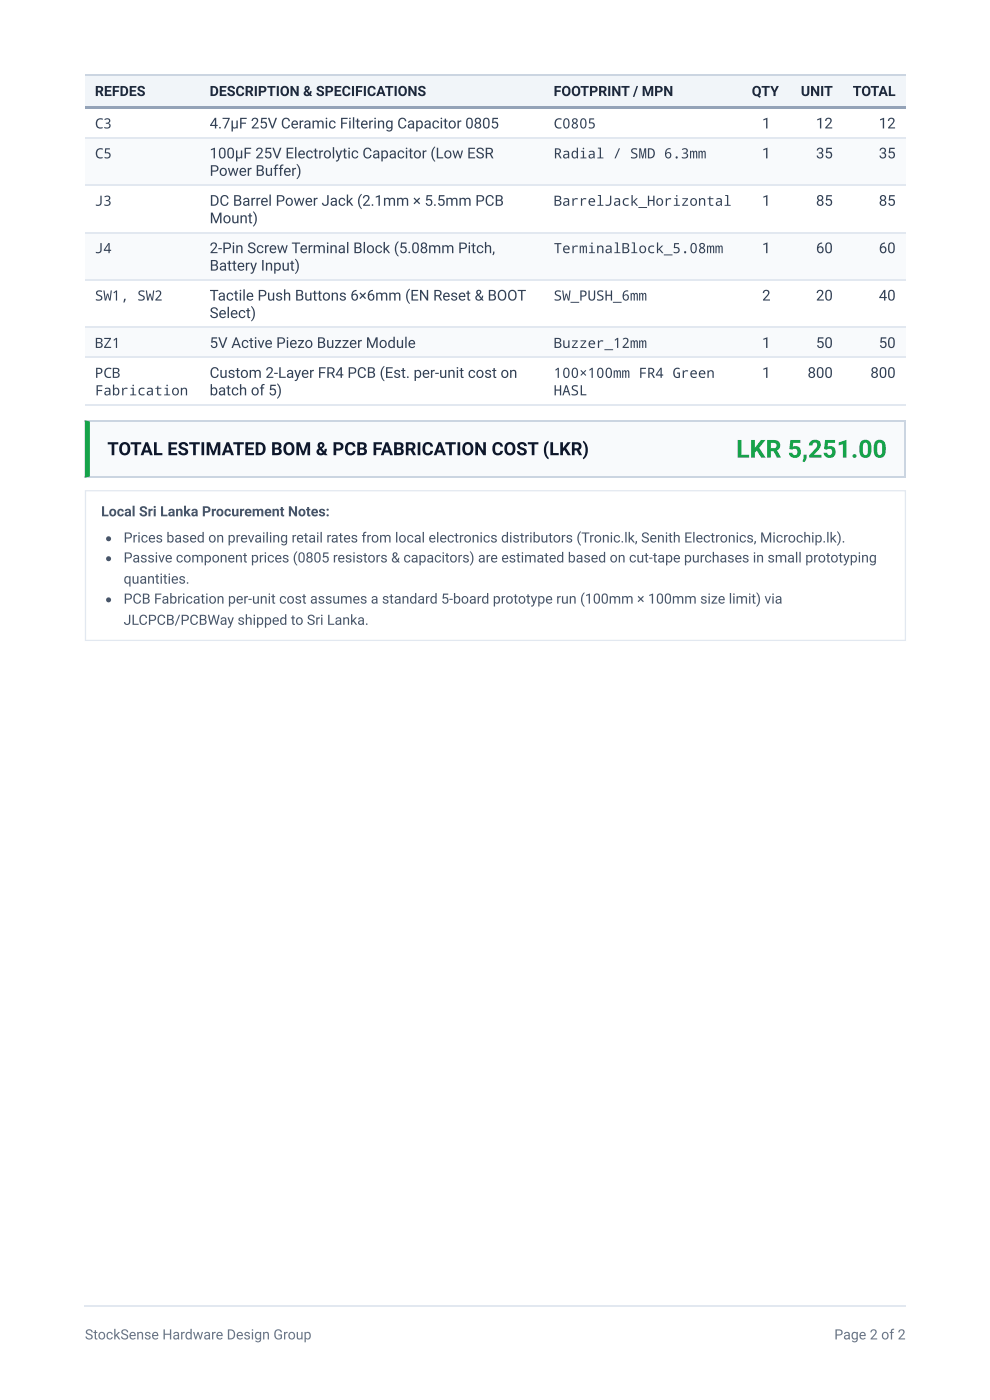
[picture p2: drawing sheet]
<svg xmlns="http://www.w3.org/2000/svg" width="210mm" height="297mm" viewBox="0 0 210 297" stroke-linecap="round" stroke-linejoin="round" font-family="sans-serif">
<defs><g id="words">
<text font-size="5.3" fill="#16a34a" x="156.1" y="97.1">LKR 5,251.00</text>
<text font-size="3.9" fill="#0f172a" x="22.8" y="96.6">TOTAL ESTIMATED BOM &amp; PCB FABRICATION COST (LKR)</text>
<g font-size="3.2" fill="#334155">
<text x="44.4" y="27.3">4.7µF 25V Ceramic Filtering Capacitor 0805</text>
<text x="161.6" y="27.3">1</text>
<text x="173" y="27.3">12</text>
<text x="186.3" y="27.3">12</text>
<text x="44.4" y="33.6">100µF 25V Electrolytic Capacitor (Low ESR</text>
<text x="161.6" y="33.6">1</text>
<text x="173" y="33.6">35</text>
<text x="186.3" y="33.6">35</text>
<text x="44.4" y="37.3">Power Buffer)</text>
<text x="44.4" y="43.7">DC Barrel Power Jack (2.1mm × 5.5mm PCB</text>
<text x="44.4" y="47.4">Mount)</text>
<text x="161.6" y="43.7">1</text>
<text x="173" y="43.7">85</text>
<text x="186.3" y="43.7">85</text>
<text x="44.4" y="53.7">2-Pin Screw Terminal Block (5.08mm Pitch,</text>
<text x="161.6" y="53.7">1</text>
<text x="173" y="53.7">60</text>
<text x="186.3" y="53.7">60</text>
<text x="44.4" y="57.4">Battery Input)</text>
<text x="44.4" y="63.8">Tactile Push Buttons 6×6mm (EN Reset &amp; BOOT</text>
<text x="161.6" y="63.8">2</text>
<text x="173" y="63.8">20</text>
<text x="186.3" y="63.8">40</text>
<text x="44.4" y="67.5">Select)</text>
<text x="44.4" y="73.8">5V Active Piezo Buzzer Module</text>
<text x="161.6" y="73.8">1</text>
<text x="173" y="73.8">50</text>
<text x="186.3" y="73.8">50</text>
<text x="44.4" y="80.2">Custom 2-Layer FR4 PCB (Est. per-unit cost on</text>
<text x="44.4" y="83.9">batch of 5)</text>
<text x="161.6" y="80.2">1</text>
<text x="171.2" y="80.2">800</text>
<text x="184.5" y="80.2">800</text>
</g>
<g font-size="3" fill="#1e293b">
<text x="20.1" y="20.4">REFDES</text>
<text x="44.4" y="20.4">DESCRIPTION &amp; SPECIFICATIONS</text>
<text x="117.4" y="20.4">FOOTPRINT / MPN</text>
<text x="159.4" y="20.4">QTY</text>
<text x="169.8" y="20.4">UNIT</text>
<text x="180.8" y="20.4">TOTAL</text>
</g>
<g font-size="3" fill="#334155">
<text x="20.1" y="27.3">C3</text>
<text x="117.4" y="27.3">C0805</text>
<text x="20.1" y="33.6">C5</text>
<text x="117.4" y="33.6">Radial / SMD 6.3mm</text>
<text x="20.1" y="43.7">J3</text>
<text x="117.4" y="43.7">BarrelJack_Horizontal</text>
<text x="20.1" y="53.7">J4</text>
<text x="117.4" y="53.7">TerminalBlock_5.08mm</text>
<text x="20.1" y="63.8">SW1, SW2</text>
<text x="117.4" y="63.8">SW_PUSH_6mm</text>
<text x="20.1" y="73.8">BZ1</text>
<text x="117.4" y="73.8">Buzzer_12mm</text>
<text x="20.1" y="80.2">PCB</text>
<text x="20.1" y="83.9">Fabrication</text>
<text x="117.4" y="80.2">100×100mm FR4 Green</text>
<text x="117.4" y="83.9">HASL</text>
</g>
<g font-size="3" fill="#475569">
<text x="21.4" y="109.5">Local Sri Lanka Procurement Notes:</text>
<text x="26.2" y="115.1">Prices based on prevailing retail rates from local electronics distributors (Tronic.lk, Senith Electronics, Microchip.lk).</text>
<text x="26.2" y="119.3">Passive component prices (0805 resistors &amp; capacitors) are estimated based on cut-tape purchases in small prototyping</text>
<text x="26.2" y="123.8">quantities.</text>
<text x="26.2" y="128.1">PCB Fabrication per-unit cost assumes a standard 5-board prototype run (100mm × 100mm size limit) via</text>
<text x="26.2" y="132.6">JLCPCB/PCBWay shipped to Sri Lanka.</text>
</g>
<g font-size="3" fill="#64748b">
<text x="18" y="284.2">StockSense Hardware Design Group</text>
<text x="176.9" y="284.2">Page 2 of 2</text>
</g>
</g></defs>
<g fill="#f1f5f9">
<path d="M18 16.1h24.3v6.7h-24.3z"/>
<path d="M42.3 16.1h73.1v6.7h-73.1z"/>
<path d="M115.4 16.1h41.8v6.7h-41.8z"/>
<path d="M157.2 16.1h10.5v6.7h-10.5z"/>
<path d="M167.7 16.1h10.9v6.7h-10.9z"/>
<path d="M178.6 16.1h13.5v6.7h-13.5z"/>
</g>
<g fill="#f8fafc">
<path d="M18 29.4h24.3v10h-24.3z"/>
<path d="M42.3 29.4h73.1v10h-73.1z"/>
<path d="M115.4 29.4h41.8v10h-41.8z"/>
<path d="M157.2 29.4h10.5v10h-10.5z"/>
<path d="M167.7 29.4h10.9v10h-10.9z"/>
<path d="M178.6 29.4h13.5v10h-13.5z"/>
<path d="M18 49.5h24.3v10h-24.3z"/>
<path d="M42.3 49.5h73.1v10h-73.1z"/>
<path d="M115.4 49.5h41.8v10h-41.8z"/>
<path d="M157.2 49.5h10.5v10h-10.5z"/>
<path d="M167.7 49.5h10.9v10h-10.9z"/>
<path d="M178.6 49.5h13.5v10h-13.5z"/>
<path d="M18 69.6h24.3v6.3h-24.3z"/>
<path d="M42.3 69.6h73.1v6.3h-73.1z"/>
<path d="M115.4 69.6h41.8v6.3h-41.8z"/>
<path d="M157.2 69.6h10.5v6.3h-10.5z"/>
<path d="M167.7 69.6h10.9v6.3h-10.9z"/>
<path d="M178.6 69.6h13.5v6.3h-13.5z"/>
</g>
<path d="M18 16h174.1" fill="none" stroke="#cbd5e1" stroke-width=".26"/>
<g fill="#94a3b8">
<path d="M18 22.5h24.3v.5h-24.3z"/>
<path d="M42.3 22.5h73.1v.5h-73.1z"/>
<path d="M115.4 22.5h41.8v.5h-41.8z"/>
<path d="M157.2 22.5h10.5v.5h-10.5z"/>
<path d="M167.7 22.5h10.9v.5h-10.9z"/>
<path d="M178.6 22.5h13.5v.5h-13.5z"/>
</g>
<path d="M18 29.2h174.1M18 39.3h174.1M18 49.3h174.1M18 59.4h174.1M18 69.5h174.1M18 75.8h174.1M18 85.9h174.1" fill="none" stroke="#e2e8f0" stroke-width=".26"/>
<path d="M18 89.2h174.1v12.1h-174.1z" fill="#f8fafc"/>
<path d="M18 89.3h174.1M192 89.2v12.1M18 101.2h174.1" fill="none" stroke="#cbd5e1" stroke-width=".26"/>
<path d="M18 89.2l1 .2v11.7l-1 .2z" fill="#16a34a"/>
<path d="M18 104h174.1v32h-174.1z" fill="#fff"/>
<path d="M18.1 104.1h173.9v31.8h-173.9z" fill="none" stroke="#e2e8f0" stroke-width=".26"/>
<g fill="#475569">
<circle cx="23" cy="114.3" r=".53"/>
<circle cx="23" cy="118.5" r=".53"/>
<circle cx="23" cy="127.3" r=".53"/>
</g>
<path d="M18 277.2h174.1" fill="none" stroke="#e2e8f0" stroke-width=".26"/>
<use href="#words"/>
</svg>
